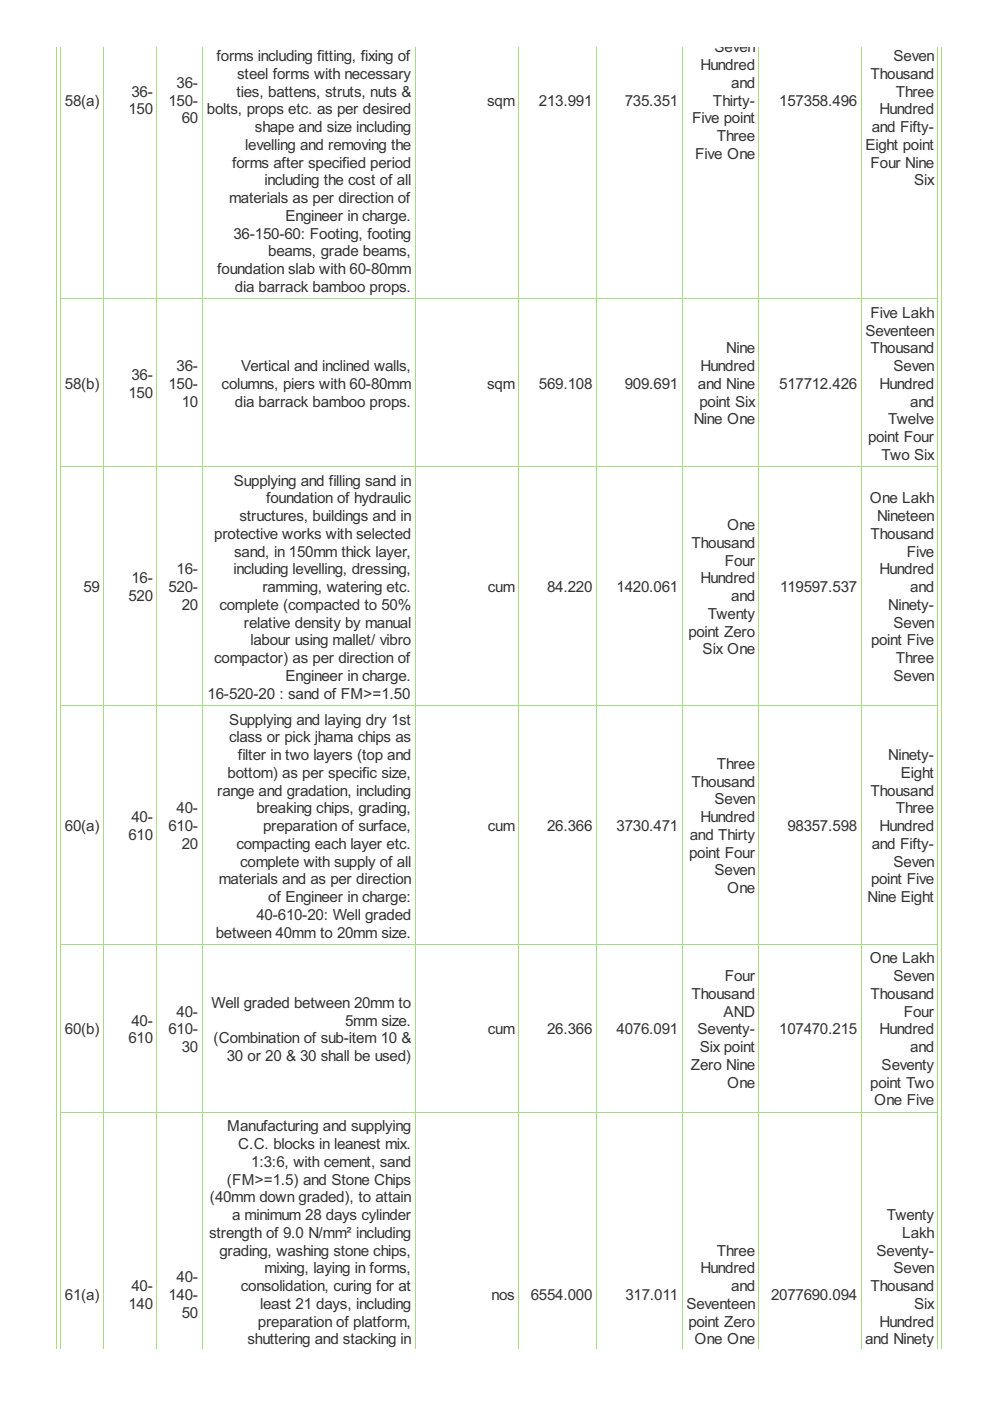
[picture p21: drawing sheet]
<svg xmlns="http://www.w3.org/2000/svg" width="210mm" height="297mm" viewBox="0 0 210 297" stroke-linecap="round" stroke-linejoin="round" font-family="sans-serif">
<defs><g id="words">
<g font-size="3.6" fill="#333">
<text x="151.5" y="11.1">Seven</text>
<text x="45.9" y="13">forms including fitting, fixing of</text>
<text x="50.3" y="16.7">steel forms with necessary</text>
<text x="148.5" y="14.9">Hundred</text>
<text x="184.6" y="16.7">Thousand</text>
<text x="189.4" y="13">Seven</text>
<text x="13.8" y="22.4">58(a)</text>
<text x="27.9" y="20.5">36-</text>
<text x="35.7" y="22.4">150-</text>
<text x="37.4" y="18.6">36-</text>
<text x="50.1" y="20.5">ties, battens, struts, nuts &amp;</text>
<text x="103.3" y="22.4">sqm</text>
<text x="114.3" y="22.4">213.991</text>
<text x="132.5" y="22.4">735.351</text>
<text x="151.2" y="22.4">Thirty-</text>
<text x="155" y="18.6">and</text>
<text x="165.2" y="22.4">157358.496</text>
<text x="189.9" y="20.5">Three</text>
<text x="27.2" y="24.3">150</text>
<text x="38.5" y="26.1">60</text>
<text x="43.9" y="24.3">bolts, props etc. as per desired</text>
<text x="54.1" y="28">shape and size including</text>
<text x="146.8" y="26.1">Five point</text>
<text x="152" y="29.9">Three</text>
<text x="184.8" y="28">and Fifty-</text>
<text x="186.5" y="24.3">Hundred</text>
<text x="49.2" y="35.5">forms after specified period</text>
<text x="52" y="31.8">levelling and removing the</text>
<text x="147.4" y="33.7">Five One</text>
<text x="183.5" y="31.8">Eight point</text>
<text x="184.6" y="35.5">Four Nine</text>
<text x="56.1" y="39.3">including the cost of all</text>
<text x="193.8" y="39.3">Six</text>
<text x="48.6" y="43.1">materials as per direction of</text>
<text x="60.5" y="46.8">Engineer in charge.</text>
<text x="49.5" y="50.6">36-150-60: Footing, footing</text>
<text x="46.1" y="58.1">foundation slab with 60-80mm</text>
<text x="56.9" y="54.4">beams, grade beams,</text>
<text x="49.8" y="61.9">dia barrack bamboo props.</text>
<text x="183.5" y="71.1">Seventeen</text>
<text x="184.6" y="67.4">Five Lakh</text>
<text x="154" y="74.9">Nine</text>
<text x="184.6" y="74.9">Thousand</text>
<text x="13.8" y="82.4">58(b)</text>
<text x="27.9" y="80.6">36-</text>
<text x="35.7" y="82.4">150-</text>
<text x="37.4" y="78.7">36-</text>
<text x="47" y="82.4">columns, piers with 60-80mm</text>
<text x="51.1" y="78.7">Vertical and inclined walls,</text>
<text x="103.3" y="82.4">sqm</text>
<text x="114.3" y="82.4">569.108</text>
<text x="132.5" y="82.4">909.691</text>
<text x="148" y="82.4">and Nine</text>
<text x="148.5" y="78.7">Hundred</text>
<text x="165.2" y="82.4">517712.426</text>
<text x="186.5" y="82.4">Hundred</text>
<text x="189.4" y="78.7">Seven</text>
<text x="27.2" y="84.3">150</text>
<text x="38.5" y="86.2">10</text>
<text x="49.8" y="86.2">dia barrack bamboo props.</text>
<text x="147.1" y="90">Nine One</text>
<text x="148.3" y="86.2">point Six</text>
<text x="188.3" y="90">Twelve</text>
<text x="193" y="86.2">and</text>
<text x="184" y="93.7">point Four</text>
<text x="186.9" y="97.5">Two Six</text>
<text x="49.6" y="103">Supplying and filling sand in</text>
<text x="56.4" y="106.7">foundation of hydraulic</text>
<text x="184.4" y="106.7">One Lakh</text>
<text x="50.8" y="110.5">structures, buildings and in</text>
<text x="154.2" y="112.4">One</text>
<text x="186" y="110.5">Nineteen</text>
<text x="45.4" y="114.3">protective works with selected</text>
<text x="49.7" y="118">sand, in 150mm thick layer,</text>
<text x="146.6" y="116.1">Thousand</text>
<text x="153.7" y="119.9">Four</text>
<text x="184.6" y="114.3">Thousand</text>
<text x="192.3" y="118">Five</text>
<text x="17.7" y="125.6">59</text>
<text x="27.9" y="123.7">16-</text>
<text x="35.7" y="125.6">520-</text>
<text x="37.4" y="121.8">16-</text>
<text x="49.5" y="121.8">including levelling, dressing,</text>
<text x="55.6" y="125.6">ramming, watering etc.</text>
<text x="103.4" y="125.6">cum</text>
<text x="116" y="125.6">84.220</text>
<text x="130.7" y="125.6">1420.061</text>
<text x="148.5" y="123.7">Hundred</text>
<text x="165.4" y="125.6">119597.537</text>
<text x="186.5" y="121.8">Hundred</text>
<text x="193" y="125.6">and</text>
<text x="27.2" y="127.4">520</text>
<text x="38.5" y="129.3">20</text>
<text x="46.5" y="129.3">complete (compacted to 50%</text>
<text x="150.1" y="131.2">Twenty</text>
<text x="155" y="127.4">and</text>
<text x="188.3" y="129.3">Ninety-</text>
<text x="51.7" y="133.1">relative density by manual</text>
<text x="53.1" y="136.8">labour using mallet/ vibro</text>
<text x="145.9" y="135">point Zero</text>
<text x="184.7" y="136.8">point Five</text>
<text x="189.4" y="133.1">Seven</text>
<text x="45.4" y="140.6">compactor) as per direction of</text>
<text x="149" y="138.7">Six One</text>
<text x="189.9" y="140.6">Three</text>
<text x="44" y="148.1">16-520-20 : sand of FM&gt;=1.50</text>
<text x="60.5" y="144.4">Engineer in charge.</text>
<text x="189.4" y="144.4">Seven</text>
<text x="48.6" y="153.6">Supplying and laying dry 1st</text>
<text x="48.6" y="157.4">class or pick jhama chips as</text>
<text x="50.4" y="161.2">filter in two layers (top and</text>
<text x="188.3" y="161.2">Ninety-</text>
<text x="48.3" y="164.9">bottom) as per specific size,</text>
<text x="146.6" y="166.8">Thousand</text>
<text x="152" y="163">Three</text>
<text x="191" y="164.9">Eight</text>
<text x="37.4" y="172.4">40-</text>
<text x="46.1" y="168.7">range and gradation, including</text>
<text x="54.4" y="172.4">breaking chips, grading,</text>
<text x="151.5" y="170.6">Seven</text>
<text x="184.6" y="168.7">Thousand</text>
<text x="189.9" y="172.4">Three</text>
<text x="13.8" y="176.2">60(a)</text>
<text x="27.2" y="178.1">610</text>
<text x="27.9" y="174.3">40-</text>
<text x="35.7" y="176.2">610-</text>
<text x="38.5" y="180">20</text>
<text x="50.1" y="180">compacting each layer etc.</text>
<text x="55.8" y="176.2">preparation of surface,</text>
<text x="103.4" y="176.2">cum</text>
<text x="116" y="176.2">26.366</text>
<text x="130.7" y="176.2">3730.471</text>
<text x="146.3" y="178.1">and Thirty</text>
<text x="148.5" y="174.3">Hundred</text>
<text x="167" y="176.2">98357.598</text>
<text x="184.8" y="180">and Fifty-</text>
<text x="186.5" y="176.2">Hundred</text>
<text x="50.9" y="183.7">complete with supply of all</text>
<text x="146.1" y="181.9">point Four</text>
<text x="151.5" y="185.6">Seven</text>
<text x="189.4" y="183.7">Seven</text>
<text x="46.4" y="187.5">materials and as per direction</text>
<text x="56.9" y="191.3">of Engineer in charge:</text>
<text x="154.2" y="189.4">One</text>
<text x="183.9" y="191.3">Nine Eight</text>
<text x="184.7" y="187.5">point Five</text>
<text x="54.4" y="195">40-610-20: Well graded</text>
<text x="45.7" y="198.8">between 40mm to 20mm size.</text>
<text x="153.7" y="208">Four</text>
<text x="184.4" y="204.3">One Lakh</text>
<text x="189.4" y="208">Seven</text>
<text x="37.4" y="215.6">40-</text>
<text x="44.9" y="213.7">Well graded between 20mm to</text>
<text x="146.6" y="211.8">Thousand</text>
<text x="153.4" y="215.6">AND</text>
<text x="184.6" y="211.8">Thousand</text>
<text x="191.6" y="215.6">Four</text>
<text x="13.8" y="219.3">60(b)</text>
<text x="27.2" y="221.2">610</text>
<text x="27.9" y="217.4">40-</text>
<text x="35.7" y="219.3">610-</text>
<text x="45.3" y="221.2">(Combination of sub-item 10 &amp;</text>
<text x="73.2" y="217.4">5mm size.</text>
<text x="103.4" y="219.3">cum</text>
<text x="116" y="219.3">26.366</text>
<text x="130.7" y="219.3">4076.091</text>
<text x="147.9" y="219.3">Seventy-</text>
<text x="165.2" y="219.3">107470.215</text>
<text x="186.5" y="219.3">Hundred</text>
<text x="38.5" y="223.1">30</text>
<text x="48.1" y="225">30 or 20 &amp; 30 shall be used)</text>
<text x="146.5" y="226.9">Zero Nine</text>
<text x="148.3" y="223.1">Six point</text>
<text x="186.9" y="226.9">Seventy</text>
<text x="193" y="223.1">and</text>
<text x="154.2" y="230.6">One</text>
<text x="184.5" y="230.6">point Two</text>
<text x="48.1" y="239.9">Manufacturing and supplying</text>
<text x="185.4" y="234.4">One Five</text>
<text x="50.5" y="243.6">C.C. blocks in leanest mix.</text>
<text x="48.1" y="251.2">(FM&gt;=1.5) and Stone Chips</text>
<text x="53.3" y="247.4">1:3:6, with cement, sand</text>
<text x="44.5" y="254.9">(40mm down graded), to attain</text>
<text x="44.3" y="262.5">strength of 9.0 N/mm² including</text>
<text x="49.2" y="258.7">a minimum 28 days cylinder</text>
<text x="188" y="258.7">Twenty</text>
<text x="191.3" y="262.5">Lakh</text>
<text x="46.5" y="266.2">grading, washing stone chips,</text>
<text x="56.1" y="270">mixing, laying in forms,</text>
<text x="148.5" y="270">Hundred</text>
<text x="152" y="266.2">Three</text>
<text x="185.8" y="266.2">Seventy-</text>
<text x="189.4" y="270">Seven</text>
<text x="13.8" y="275.6">61(a)</text>
<text x="27.9" y="273.7">40-</text>
<text x="35.7" y="275.6">140-</text>
<text x="37.4" y="271.9">40-</text>
<text x="51.1" y="273.7">consolidation, curing for at</text>
<text x="104.2" y="275.6">nos</text>
<text x="112.5" y="275.6">6554.000</text>
<text x="132.6" y="275.6">317.011</text>
<text x="155" y="273.7">and</text>
<text x="163.5" y="275.6">2077690.094</text>
<text x="184.6" y="273.7">Thousand</text>
<text x="27.2" y="277.5">140</text>
<text x="38.5" y="279.4">50</text>
<text x="54.7" y="281.3">preparation of platform,</text>
<text x="55.2" y="277.5">least 21 days, including</text>
<text x="145.5" y="277.5">Seventeen</text>
<text x="145.9" y="281.3">point Zero</text>
<text x="186.5" y="281.3">Hundred</text>
<text x="193.8" y="277.5">Six</text>
<text x="52.5" y="285">shuttering and stacking in</text>
<text x="147.3" y="285">One One</text>
<text x="183.4" y="285">and Ninety</text>
</g>
</g></defs>
<g fill="none" stroke="#a8da7f" stroke-width=".21">
<path d="M12 9.9v276M12.9 9.9v276M22 9.9v276M33.3 9.9v276M42.8 9.9v276M88 9.9v276M110 9.9v276M126.4 9.9v276M144.6 9.9v276M160.9 9.9v276M182.6 9.9v276M198.9 9.9v276"/>
<path d="M199.7 9.9v276M12.8 63.4h186.1M12.8 99h186.1M12.8 149.6h186.1M12.8 200.3h186.1M12.8 235.9h186.1"/>
</g>
<use href="#words"/>
</svg>
